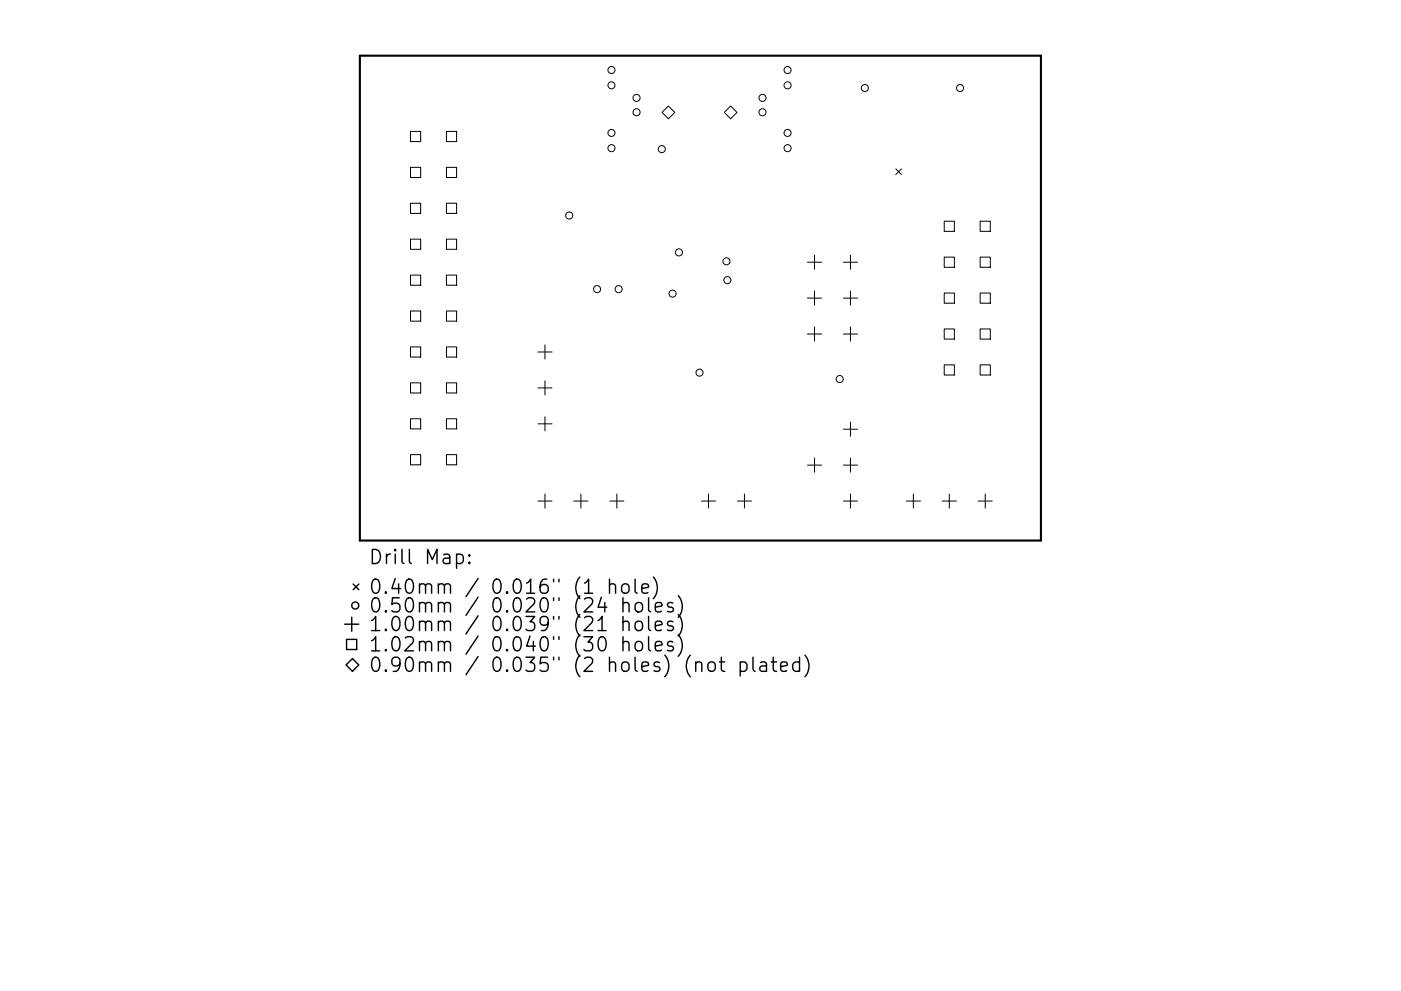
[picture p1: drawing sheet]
<svg xmlns="http://www.w3.org/2000/svg" width="297mm" height="210mm" viewBox="0 0 297 210" stroke-linecap="round" stroke-linejoin="round" font-family="sans-serif">
<defs><g id="words">
<g font-size="4.2">
<text x="78.1" y="119.7">Drill Map:</text>
<text x="78.1" y="126">0.40mm / 0.016&quot; (1 hole)</text>
<text x="78.1" y="130">0.50mm / 0.020&quot; (24 holes)</text>
<text x="78.1" y="133.9">1.00mm / 0.039&quot; (21 holes)</text>
<text x="78.1" y="138.2">1.02mm / 0.040&quot; (30 holes)</text>
<text x="78.1" y="142.6">0.90mm / 0.035&quot; (2 holes) (not plated)</text>
</g>
</g></defs>
<path d="M76.3 11.8h144.4v102.9h-144.4z" fill="none" stroke="#000" stroke-width=".45"/>
<g fill="none" stroke="#000" stroke-width=".21">
<path d="M87 27.9h2.2v2.1h-2.2zM87 35.5h2.2v2.2h-2.2zM94.7 27.9h2.1v2.1h-2.1zM94.7 35.5h2.1v2.2h-2.1zM140.4 23.8l1.3-1.3 1.4 1.3-1.4 1.4zM154.9 22.5l1.4 1.3-1.4 1.4-1.3-1.4zM189.9 35.8l1.2 1.2M191.1 35.8l-1.2 1.2M87 43.1h2.2v2.2h-2.2zM87 50.7h2.2v2.2h-2.2zM87 58.4h2.2v2.1h-2.2zM94.7 43.1h2.1v2.2h-2.1z"/>
<path d="M94.7 50.7h2.1v2.2h-2.1zM94.7 58.4h2.1v2.1h-2.1zM171.2 55.6h3M172.7 54.1v3M178.8 55.6h3M180.3 54.1v3M200.2 46.9h2.1v2.2h-2.1zM200.2 54.6h2.1v2.1h-2.1zM207.8 46.9h2.2v2.2h-2.2zM207.8 54.6h2.2v2.1h-2.2zM87 66h2.2v2.1h-2.2zM87 73.6h2.2v2.2h-2.2z"/>
<path d="M94.7 66h2.1v2.1h-2.1zM94.7 73.6h2.1v2.2h-2.1zM114 74.7h3M115.5 73.2v3M171.2 63.3h3M171.2 70.9h3M172.7 61.8v3M172.7 69.4v3M178.8 63.3h3M178.8 70.9h3M180.3 61.8v3M180.3 69.4v3"/>
<path d="M200.2 62.2h2.1v2.1h-2.1zM200.2 69.8h2.1v2.1h-2.1zM200.2 77.4h2.1v2.2h-2.1zM207.8 62.2h2.2v2.1h-2.2zM207.8 69.8h2.2v2.1h-2.2zM207.8 77.4h2.2v2.2h-2.2zM87 81.2h2.2v2.2h-2.2zM87 88.8h2.2v2.2h-2.2zM87 96.5h2.2v2.1h-2.2zM94.7 81.2h2.1v2.2h-2.1zM94.7 88.8h2.1v2.2h-2.1zM94.7 96.5h2.1v2.1h-2.1z"/>
<path d="M114 82.3h3M114 89.9h3M115.5 80.8v3M115.5 88.4v3M171.2 98.7h3M172.7 97.2v3M178.8 98.7h3M178.8 91.1h3M180.3 89.6v3M180.3 97.2v3M114 106.3h3M115.5 104.8v3"/>
<path d="M121.7 106.3h3M123.2 104.8v3M129.3 106.3h3M130.8 104.8v3M148.7 106.3h3M150.2 104.8v3M156.3 106.3h3M157.8 104.8v3M178.8 106.3h3M180.3 104.8v3M192.1 106.3h3M193.6 104.8v3"/>
<path d="M199.8 106.3h3M201.3 104.8v3M207.4 106.3h3M208.9 104.8v3"/>
<circle cx="129.6" cy="18.1" r=".75"/>
<circle cx="129.6" cy="14.9" r=".75"/>
<circle cx="167" cy="18.1" r=".75"/>
<circle cx="167" cy="14.9" r=".75"/>
<circle cx="183.4" cy="18.7" r=".75"/>
<circle cx="203.6" cy="18.7" r=".75"/>
<circle cx="129.6" cy="28.2" r=".75"/>
<circle cx="129.6" cy="31.4" r=".75"/>
<circle cx="135" cy="20.8" r=".75"/>
<circle cx="135" cy="23.8" r=".75"/>
<circle cx="140.3" cy="31.6" r=".75"/>
<circle cx="161.7" cy="23.8" r=".75"/>
<circle cx="161.7" cy="20.8" r=".75"/>
<circle cx="167" cy="31.4" r=".75"/>
<circle cx="167" cy="28.2" r=".75"/>
<circle cx="120.7" cy="45.7" r=".75"/>
<circle cx="143.9" cy="53.5" r=".75"/>
<circle cx="154" cy="55.4" r=".75"/>
<circle cx="154.2" cy="59.4" r=".75"/>
<circle cx="126.6" cy="61.3" r=".75"/>
<circle cx="131.2" cy="61.3" r=".75"/>
<circle cx="142.6" cy="62.3" r=".75"/>
<circle cx="148.3" cy="79.1" r=".75"/>
<circle cx="178" cy="80.4" r=".75"/>
</g>
<g fill="none" stroke="#000" stroke-width=".3">
<path d="M96.8 117.7l.9-.1 .5 .5v.9l-.3 .4-.2 .2-.9-.2M99.5 119.3l.2 .1-.2 .2-.1-.2 .1-.1v.3M99.5 117.7l.2 .2-.2 .1-.1-.1 .1-.2v.3M73.1 132.4h3M73.5 135.7h2.1v2.1h-2.1zM74.6 130.9v3M74.9 123.9l1.2 1.2M76.1 123.9l-1.2 1.2M129.2 124.2a.74 .74 0 0 1 1.3 .1v1.6M129.2 122.9v3M131.9 124.2a.81 .81 0 0 1 .8-.3 .81 .81 0 0 1 .7 .5v.9a.81 .81 0 0 1-.8 .6 .81 .81 0 0 1-.8-.6v-.9zM132.1 128.1a.74 .74 0 0 1 1.3 .2v1.5"/>
<path d="M132.1 132.1a.74 .74 0 0 1 1.3 .1v1.6M132.1 136.4a.74 .74 0 0 1 1.3 .1v1.6M132.1 126.8v3M132.1 130.8v3M132.1 135.1v3M134.7 122.9v2.5l.4 .5M134.8 132.1a.81 .81 0 0 1 .8-.3 .81 .81 0 0 1 .6 .6v.8a.81 .81 0 0 1-.8 .6 .81 .81 0 0 1-.7-.6v-.8zM134.9 128a.81 .81 0 0 1 1.3 .4v.9a.81 .81 0 0 1-.8 .6 .81 .81 0 0 1-.7-.6v-.9zM134.9 136.2a.81 .81 0 0 1 1.3 .5v.8a.81 .81 0 0 1-.8 .6 .81 .81 0 0 1-.7-.6v-.8zM136.1 124.9l1.4-.3-.1-.6-.9-.1-.4 .4v1.1l.1 .3 .3 .2 .9-.2M137.5 126.8v2.6l.4 .4M137.5 130.8v2.6l.4 .4"/>
<path d="M137.5 135.1v2.6l.4 .4M138.5 122.4a3.4 3.4 0 0 1 0 4.6M138.9 128.8l1.5-.3-.2-.5-.8-.2-.5 .5v1.1l.2 .3 .3 .1 .8-.1M138.9 132.8l1.5-.3-.2-.6-.8-.1-.5 .4v1.2l.2 .2 .3 .2 .8-.2M138.9 137.1l1.5-.3-.2-.6-.8-.1-.5 .4v1.2l.2 .2 .3 .2 .8-.2M142.7 128l-.8-.2-.4 .5 .2 .4 1 .3 .1 .3-.1 .4-.3 .1-.9-.1M142.7 131.9l-.8-.1-.4 .4 .2 .4 1 .3 .1 .3-.1 .4-.3 .2-.9-.2M142.7 136.2l-.8-.1-.4 .4 .2 .4 1 .3 .1 .3-.1 .4-.3 .2-.9-.2M143.8 126.4a3.4 3.4 0 0 1 0 4.6M143.8 130.4a3.4 3.4 0 0 1 0 4.5M143.8 134.7a3.4 3.4 0 0 1 0 4.5M152.9 139.4v2.6l.2 .3 .6 .1"/>
<path d="M159.7 139.4v2.6l.4 .4M163.9 139.4v2.6l.2 .3 .6 .1M169.5 139.4v3M170.7 139a3.4 3.4 0 0 1 0 4.6M73.4 141.1l1.3-1.4 1.4 1.4-1.4 1.3zM150.2 140.7a.81 .81 0 0 1 .8-.3 .81 .81 0 0 1 .7 .6v.9a.81 .81 0 0 1-.8 .6 .81 .81 0 0 1-.8-.6v-.9zM152.5 140.4h1.2M156.9 140.6l.9-.2 .6 .6v.9l-.3 .4-.3 .1-.9-.1M156.9 140.4v3M161.2 140.6l.3-.2 .9 .2 .1 .3v1.5M162.5 141.2l-1 .1a.59 .59 0 0 0-.4 .6 .59 .59 0 0 0 .4 .5l1-.1M163.5 140.4h1.2"/>
<path d="M165.5 141.4l1.4-.2-.1-.6-.9-.2-.4 .5v1.1l.2 .3 .2 .1 .9-.1M169.5 140.6l-.8-.2-.6 .6v.9l.3 .4 .3 .1 .8-.1"/>
<circle cx="75.3" cy="128.5" r=".75"/>
</g>
<use href="#words"/>
</svg>
